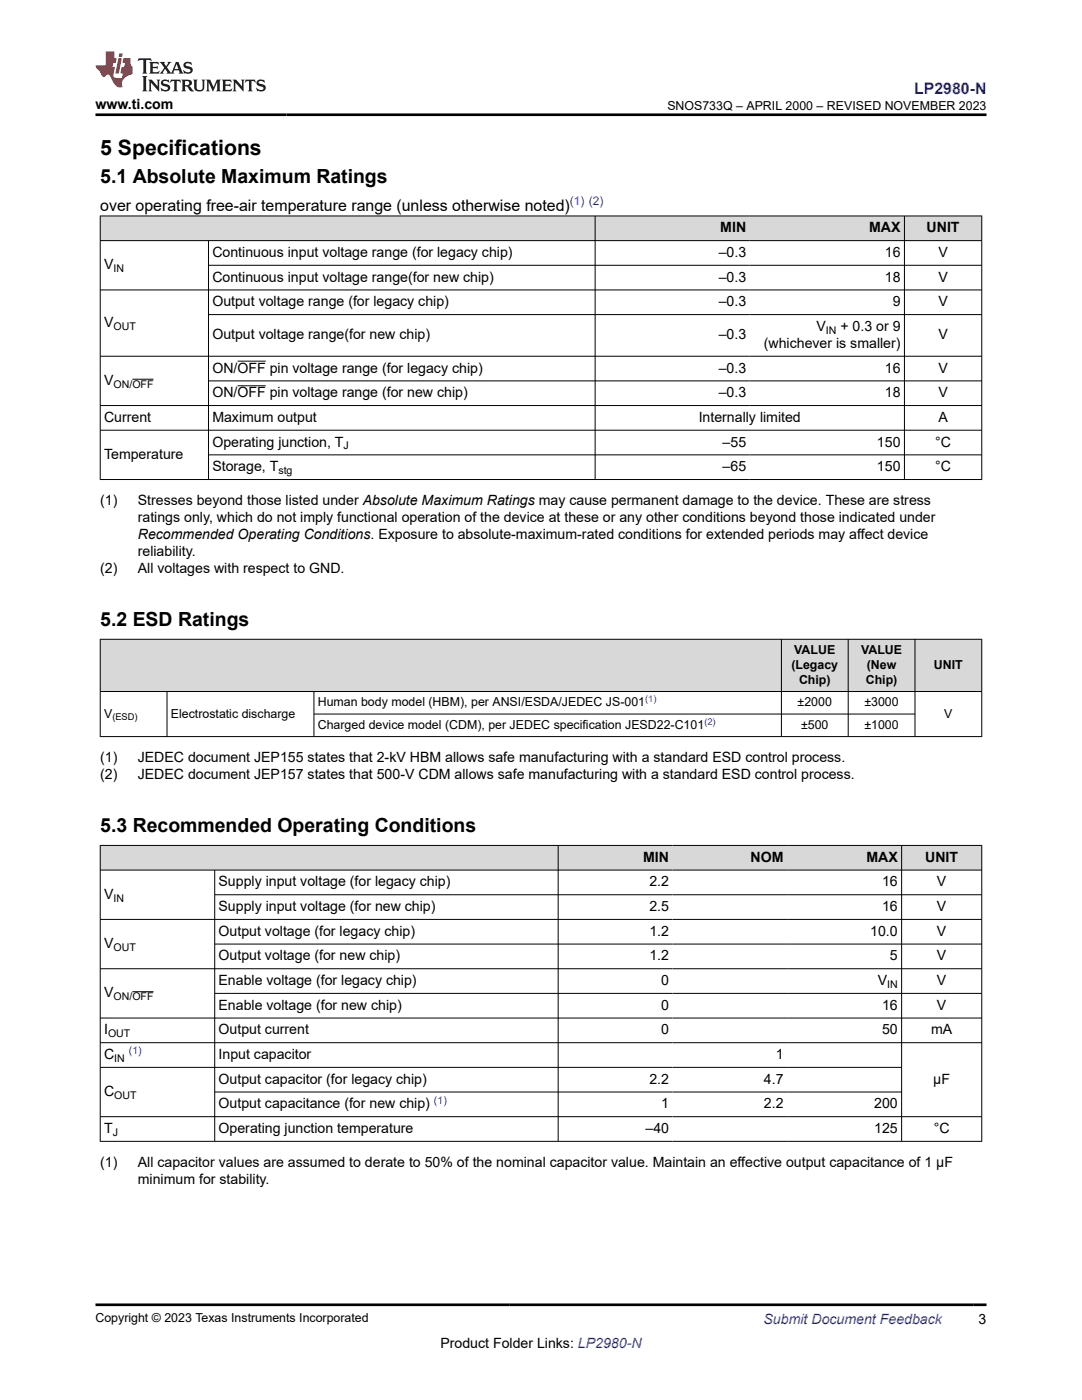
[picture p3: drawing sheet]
<svg xmlns="http://www.w3.org/2000/svg" width="216mm" height="279mm" viewBox="0 0 216 279" stroke-linecap="round" stroke-linejoin="round" font-family="sans-serif">
<defs><g id="words">
<text font-size="4.2" x="20" y="30.9">5 Specifications</text>
<g font-size="3.9">
<text x="20" y="36.6">5.1 Absolute Maximum Ratings</text>
<text x="20" y="124.9">5.2 ESD Ratings</text>
<text x="20" y="166">5.3 Recommended Operating Conditions</text>
</g>
<text font-size="3.2" fill="#00f" x="182.4" y="18.7">LP2980-N</text>
<text font-size="3.2" x="20" y="42">over operating free-air temperature range (unless otherwise noted)</text>
<g font-size="2.8">
<text x="19" y="21.8">www.ti.com</text>
<text x="143.7" y="46.4">MIN</text>
<text x="173.4" y="46.4">MAX</text>
<text x="184.9" y="46.4">UNIT</text>
<text x="20.8" y="53.8">V</text>
<text x="42.4" y="51.3">Continuous input voltage range (for legacy chip)</text>
<text x="143.4" y="51.3">–0.3</text>
<text x="176.6" y="51.3">16</text>
<text x="187.2" y="51.3">V</text>
<text x="42.4" y="56.2">Continuous input voltage range(for new chip)</text>
<text x="143.4" y="56.2">–0.3</text>
<text x="176.6" y="56.2">18</text>
<text x="187.2" y="56.2">V</text>
<text x="20.8" y="65.3">V</text>
<text x="42.4" y="61.1">Output voltage range (for legacy chip)</text>
<text x="143.4" y="61.1">–0.3</text>
<text x="178.1" y="61.1">9</text>
<text x="187.2" y="61.1">V</text>
<text x="42.4" y="67.8">Output voltage range(for new chip)</text>
<text x="143.4" y="67.8">–0.3</text>
<text x="152.4" y="69.4">(whichever is smaller)</text>
<text x="162.9" y="66.1">V</text>
<text x="167.7" y="66.1">+ 0.3 or 9</text>
<text x="187.2" y="67.8">V</text>
<text x="20.8" y="76.8">V</text>
<text x="42.4" y="74.4">ON/OFF pin voltage range (for legacy chip)</text>
<text x="143.4" y="74.4">–0.3</text>
<text x="176.6" y="74.4">16</text>
<text x="187.2" y="74.4">V</text>
<text x="42.4" y="79.3">ON/OFF pin voltage range (for new chip)</text>
<text x="143.4" y="79.3">–0.3</text>
<text x="176.6" y="79.3">18</text>
<text x="187.2" y="79.3">V</text>
<text x="20.8" y="84.2">Current</text>
<text x="42.4" y="84.2">Maximum output</text>
<text x="42.4" y="89.1">Operating junction, T</text>
<text x="139.4" y="84.2">Internally limited</text>
<text x="144.2" y="89.1">–55</text>
<text x="175" y="89.1">150</text>
<text x="186.6" y="89.1">°C</text>
<text x="187.2" y="84.2">A</text>
<text x="20.8" y="91.6">Temperature</text>
<text x="42.4" y="94.1">Storage, T</text>
<text x="144.2" y="94.1">–65</text>
<text x="175" y="94.1">150</text>
<text x="186.6" y="94.1">°C</text>
<text x="20" y="100.9">(1)</text>
<text x="27.5" y="100.9">Stresses beyond those listed under Absolute Maximum Ratings may cause permanent damage to the device. These are stress</text>
<text x="27.5" y="104.2">ratings only, which do not imply functional operation of the device at these or any other conditions beyond those indicated under</text>
<text x="27.5" y="107.6">Recommended Operating Conditions. Exposure to absolute-maximum-rated conditions for extended periods may affect device</text>
<text x="27.5" y="111">reliability.</text>
<text x="20" y="114.4">(2)</text>
<text x="27.5" y="114.4">All voltages with respect to GND.</text>
<text x="20" y="152.2">(1)</text>
<text x="20" y="155.5">(2)</text>
<text x="27.5" y="152.2">JEDEC document JEP155 states that 2-kV HBM allows safe manufacturing with a standard ESD control process.</text>
<text x="27.5" y="155.5">JEDEC document JEP157 states that 500-V CDM allows safe manufacturing with a standard ESD control process.</text>
<text x="128.3" y="172">MIN</text>
<text x="149.8" y="172">NOM</text>
<text x="172.9" y="172">MAX</text>
<text x="184.6" y="172">UNIT</text>
<text x="20.8" y="179.4">V</text>
<text x="43.6" y="176.9">Supply input voltage (for legacy chip)</text>
<text x="129.6" y="176.9">2.2</text>
<text x="176" y="176.9">16</text>
<text x="187" y="176.9">V</text>
<text x="43.6" y="181.8">Supply input voltage (for new chip)</text>
<text x="129.6" y="181.8">2.5</text>
<text x="176" y="181.8">16</text>
<text x="187" y="181.8">V</text>
<text x="20.8" y="189.2">V</text>
<text x="43.6" y="186.8">Output voltage (for legacy chip)</text>
<text x="43.6" y="191.7">Output voltage (for new chip)</text>
<text x="129.6" y="186.8">1.2</text>
<text x="129.6" y="191.7">1.2</text>
<text x="173.6" y="186.8">10.0</text>
<text x="177.6" y="191.7">5</text>
<text x="187" y="186.8">V</text>
<text x="187" y="191.7">V</text>
<text x="43.6" y="196.6">Enable voltage (for legacy chip)</text>
<text x="131.9" y="196.6">0</text>
<text x="175.1" y="196.6">V</text>
<text x="187" y="196.6">V</text>
<text x="20.8" y="199.1">V</text>
<text x="43.6" y="201.5">Enable voltage (for new chip)</text>
<text x="131.9" y="201.5">0</text>
<text x="176" y="201.5">16</text>
<text x="187" y="201.5">V</text>
<text x="20.8" y="206.4">I</text>
<text x="43.6" y="206.4">Output current</text>
<text x="131.9" y="206.4">0</text>
<text x="176" y="206.4">50</text>
<text x="185.8" y="206.4">mA</text>
<text x="20.8" y="211.4">C</text>
<text x="43.6" y="211.4">Input capacitor</text>
<text x="154.8" y="211.4">1</text>
<text x="20.8" y="218.8">C</text>
<text x="43.6" y="216.3">Output capacitor (for legacy chip)</text>
<text x="43.6" y="221.2">Output capacitance (for new chip)</text>
<text x="129.6" y="216.3">2.2</text>
<text x="131.9" y="221.2">1</text>
<text x="152.4" y="216.3">4.7</text>
<text x="152.4" y="221.2">2.2</text>
<text x="174.4" y="221.2">200</text>
<text x="186.2" y="216.3">µF</text>
<text x="20.8" y="226.1">T</text>
<text x="43.6" y="226.1">Operating junction temperature</text>
<text x="128.8" y="226.1">–40</text>
<text x="174.4" y="226.1">125</text>
<text x="186.3" y="226.1">°C</text>
<text x="20" y="232.9">(1)</text>
<text x="27.5" y="232.9">All capacitor values are assumed to derate to 50% of the nominal capacitor value. Maintain an effective output capacitance of 1 µF</text>
<text x="27.5" y="236.3">minimum for stability.</text>
<text x="87.9" y="269">Product Folder Links: LP2980-N</text>
<text x="195.3" y="264.2">3</text>
</g>
<text font-size="2.8" fill="#00f" x="152.4" y="264.2">Submit Document Feedback</text>
<g font-size="2.5">
<text x="133.2" y="21.9">SNOS733Q – APRIL 2000 – REVISED NOVEMBER 2023</text>
<text x="158.5" y="130.5">VALUE</text>
<text x="171.8" y="130.5">VALUE</text>
<text x="157.9" y="133.5">(Legacy</text>
<text x="159.4" y="136.5">Chip)</text>
<text x="172.8" y="136.5">Chip)</text>
<text x="173" y="133.5">(New</text>
<text x="186.4" y="133.5">UNIT</text>
<text x="20.8" y="143.2">V</text>
<text x="34.1" y="143.2">Electrostatic discharge</text>
<text x="63.4" y="141">Human body model (HBM), per ANSI/ESDA/JEDEC JS-001</text>
<text x="159.2" y="141">±2000</text>
<text x="172.5" y="141">±3000</text>
<text x="188.4" y="143.2">V</text>
<text x="63.4" y="145.5">Charged device model (CDM), per JEDEC specification JESD22-C101</text>
<text x="159.8" y="145.5">±500</text>
<text x="172.5" y="145.5">±1000</text>
<text x="19" y="263.9">Copyright © 2023 Texas Instruments Incorporated</text>
</g>
<text font-size="2.4" fill="#00f" x="113.7" y="41">(1) (2)</text>
<g font-size="2.1">
<text x="22.6" y="54.3">IN</text>
<text x="22.6" y="65.9">OUT</text>
<text x="164.8" y="66.6">IN</text>
<text x="22.6" y="77.4">ON/OFF</text>
<text x="68.6" y="89.7">J</text>
<text x="55.5" y="94.6">stg</text>
<text x="22.6" y="179.9">IN</text>
<text x="22.6" y="189.8">OUT</text>
<text x="177" y="197.2">IN</text>
<text x="22.6" y="199.6">ON/OFF</text>
<text x="21.6" y="207">OUT</text>
<text x="22.8" y="211.9">IN</text>
<text x="22.8" y="219.3">OUT</text>
<text x="22.5" y="226.7">J</text>
</g>
<g font-size="2.1" fill="#00f">
<text x="25.7" y="210.4">(1)</text>
<text x="86.6" y="220.3">(1)</text>
</g>
<text font-size="1.9" x="22.4" y="143.7">(ESD)</text>
<g font-size="1.9" fill="#00f">
<text x="128.7" y="140.1">(1)</text>
<text x="140.5" y="144.6">(2)</text>
</g>
</g></defs>
<g fill="#d8d8d8">
<path d="M20 43.1h175.9v4.9h-175.9z" fill-rule="evenodd"/>
<path d="M20.1 43.2h98.6v4.8h-98.6z" fill-rule="evenodd"/>
<path d="M118.8 43.2h30.8v4.8h-30.8z" fill-rule="evenodd"/>
<path d="M149.6 43.2h30.8v4.8h-30.8z" fill-rule="evenodd"/>
<path d="M180.5 43.2h15.3v4.8h-15.3z" fill-rule="evenodd"/>
</g>
<g fill="none" stroke="#000" stroke-width=".2">
<path d="M19.9 43.1h176.1M19.9 48h176.1M19.9 57.9h176.1M20 43v52.8M41.6 48v47.8M41.6 52.9h154.4M118.8 43v52.8M180.5 43v52.8M195.9 43v52.8M26.4 75.7h4.2M41.6 62.8h154.4M41.6 76h154.4"/>
<path d="M47.4 72.1h5.6M47.4 77h5.6M196 71.1h-176.1M19.9 85.9h176.1M19.9 95.7h176.1M41.6 90.8h154.4M196 80.9h-176.1"/>
</g>
<g fill="#d8d8d8">
<path d="M20 127.6h175.9v10.4h-175.9z" fill-rule="evenodd"/>
<path d="M20.1 127.6h135.8v10.3h-135.8z" fill-rule="evenodd"/>
<path d="M156 127.6h13.2v10.3h-13.2z" fill-rule="evenodd"/>
<path d="M169.3 127.6h13.2v10.3h-13.2z" fill-rule="evenodd"/>
<path d="M182.6 127.6h13.2v10.3h-13.2z" fill-rule="evenodd"/>
</g>
<path d="M19.9 127.6h176.1M19.9 138h176.1M20 127.5v19.6M33.3 138v9.1M62.6 138v9.1M155.9 127.5v19.6M169.2 127.5v19.6M182.6 127.5v19.6M195.9 127.5v19.6M19.9 147h176.1M62.6 142.5h120" fill="none" stroke="#000" stroke-width=".2"/>
<g fill="#d8d8d8">
<path d="M20 168.7h175.9v4.9h-175.9z" fill-rule="evenodd"/>
<path d="M20.1 168.8h91.2v4.8h-91.2z" fill-rule="evenodd"/>
<path d="M111.4 168.8h22.8v4.8h-22.8z" fill-rule="evenodd"/>
<path d="M134.2 168.8h22.9v4.8h-22.9z" fill-rule="evenodd"/>
<path d="M157.1 168.8h22.7v4.8h-22.7z" fill-rule="evenodd"/>
<path d="M180 168.8h15.8v4.8h-15.8z" fill-rule="evenodd"/>
</g>
<g fill="none" stroke="#000" stroke-width=".2">
<path d="M19.9 168.7h176.1M19.9 173.6h176.1M20 168.7v59.1M42.8 173.6v54.2M42.8 178.6h153.2M111.4 168.7v59.1M179.9 168.7v59.1M195.9 168.7v59.1M26.4 197.9h4.2M42.8 188.4h153.2M42.8 198.3h153.2M196 183.5h-176.1"/>
<path d="M196 193.3h-176.1M19.9 208.1h176.1M19.9 213h160.1M42.8 217.9h137.2M196 203.2h-176.1M19.9 222.9h176.1M19.9 227.8h176.1"/>
</g>
<path d="M27.7 11.6l-.2 .6 .5-.2h.6v.1v2.2l-.2 .4h1l-.2-.4v-2.2v-.1h.5l.5 .2-.1-.6zM29.8 12.4l.2 .3v1.6l-.2 .4h1.9l.1-.6a1.08 1.08 0 0 1-1.3 .2v-.7h.6l.4 .2v-.7l-.4 .2h-.6v-.5l.2-.2a1 1 0 0 1 1 .3l-.1-.5zM31.8 12.4l1 1.1-1 1.2h.9l-.2-.2 .4-.8 .5 .8-.2 .2h1.6l-.2-.2 .1-.5h1l.1 .5-.1 .2h.9l-.2-.4-.8-1.9h-.5l-1 2.1-.8-1.1 .9-1h-.8l.2 .2-.5 .6-.3-.6 .1-.2zM35.2 12.8l.4 1h-.8zM36.8 12.5a.65 .65 0 0 0-.2 .7 .65 .65 0 0 0 .6 .5l.7 .1 .1 .3a.79 .79 0 0 1-.7 .4 .79 .79 0 0 1-.7-.5l.1 .7 .2-.1a.93 .93 0 0 0 1.1 0 .93 .93 0 0 0 .4-.9 1.46 1.46 0 0 0-1.2-.6l-.1-.3a1.09 1.09 0 0 1 1.2 .2l-.2-.6-.1 .1-.6-.2zM28.4 15.2l.2 .4v2.2l-.2 .4h1l-.2-.4v-2.2l.2-.4zM29.6 15.9l.2 .4v1.5l-.2 .4h.8l-.3-.4v-1.3l1.7 1.8v-2l.2-.4h-.8l.2 .2 .1 1.1-1.2-1.3zM32.3 16a.65 .65 0 0 0-.2 .8 .65 .65 0 0 0 .7 .4l.6 .2 .1 .2a.79 .79 0 0 1-.7 .4 .79 .79 0 0 1-.7-.5l.1 .7 .2-.1a.93 .93 0 0 0 1.1 .1 .93 .93 0 0 0 .4-1 1.46 1.46 0 0 0-1.2-.5l-.1-.4a1.09 1.09 0 0 1 1.2 .2l-.2-.6-.1 .1-.6-.1zM34.1 15.9l-.1 .6a.63 .63 0 0 1 .7-.3l.1 1.6-.3 .4h1l-.2-.4v-1.6a.66 .66 0 0 1 .8 .3l-.1-.6zM36.2 15.9l.2 .4v1.5l-.2 .4h.9l-.2-.2v-.7h.5l.1 .2a.79 .79 0 0 0 1.2 .6l-1-.9a.61 .61 0 0 0 .6-.6 .61 .61 0 0 0-.5-.7zM36.9 16.2h.2a.47 .47 0 0 1 .5 .1 .47 .47 0 0 1 .1 .5l-.2 .1-.6 .1zM38.5 15.9l.2 .2a2.27 2.27 0 0 0 .4 2 1.04 1.04 0 0 0 1.7-.7v-1.3l.2-.2h-.8l.2 .4v1.1a.6 .6 0 0 1-.6 .6 .6 .6 0 0 1-.6-.6v-1.1l.3-.4zM41.1 15.9l.2 .4v1.5l-.2 .4h.7l-.2-.4v-1.4l.9 1.9 .8-1.9v1.4l-.2 .4h1l-.3-.4v-1.5l.3-.4h-.8l-.7 1.5-.7-1.5zM44.3 15.9l.2 .4v1.5l-.2 .4h1.9l.1-.6a1.09 1.09 0 0 1-1.3 .2v-.7h.6l.4 .2v-.6l-.4 .2h-.6v-.6l.2-.1a1.01 1.01 0 0 1 1 .3l-.1-.6zM46.4 15.9l.3 .4v1.5l-.3 .4h.8l-.2-.4v-1.3l1.6 1.8v-2l.2-.4h-.7l.2 .2v1.1l-1.2-1.3zM49 15.9l-.1 .6a.63 .63 0 0 1 .8-.3v1.6l-.3 .4h1l-.2-.4v-1.6a.66 .66 0 0 1 .8 .3l-.1-.6zM51.4 16a.65 .65 0 0 0-.2 .8 .65 .65 0 0 0 .6 .4l.6 .2 .2 .2a.79 .79 0 0 1-.8 .4 .79 .79 0 0 1-.6-.5l.1 .7 .2-.1a.93 .93 0 0 0 1 .1 .93 .93 0 0 0 .5-1 1.46 1.46 0 0 0-1.3-.5l-.1-.4a1.09 1.09 0 0 1 1.3 .2l-.2-.6-.2 .1-.5-.1z" fill="#231f20"/>
<path d="M21.1 10.3v2.7h-2.1l.1 .4 .9 1a.95 .95 0 0 0 .9 .9 .59 .59 0 0 1 .6-.4 .59 .59 0 0 1 .5 .3l.4 .8a1.59 1.59 0 0 0 2.1 1.4 1.61 1.61 0 0 1 1-2.3l1-.3-.1-1.5a1.59 1.59 0 0 1-.4-1.7h-1.4l-.2 .9h.5l-.1 .9h-.5l-.2 .9v.3l.4 .1-.2 .9h-.6a.73 .73 0 0 1-1.1-.7l.3-1.5h-.5l.2-.9h.5l.2-.9h-.5v-1.3zM23.6 11.6l-.6 3.1h.7l.6-3.1zM23.8 10.7l-.1 .6h.7l.1-.6z" fill="#ed1c24"/>
<path d="M19 22.9h177.8M19 260.4h177.8" fill="none" stroke="#000" stroke-width=".53"/>
<use href="#words"/>
</svg>
